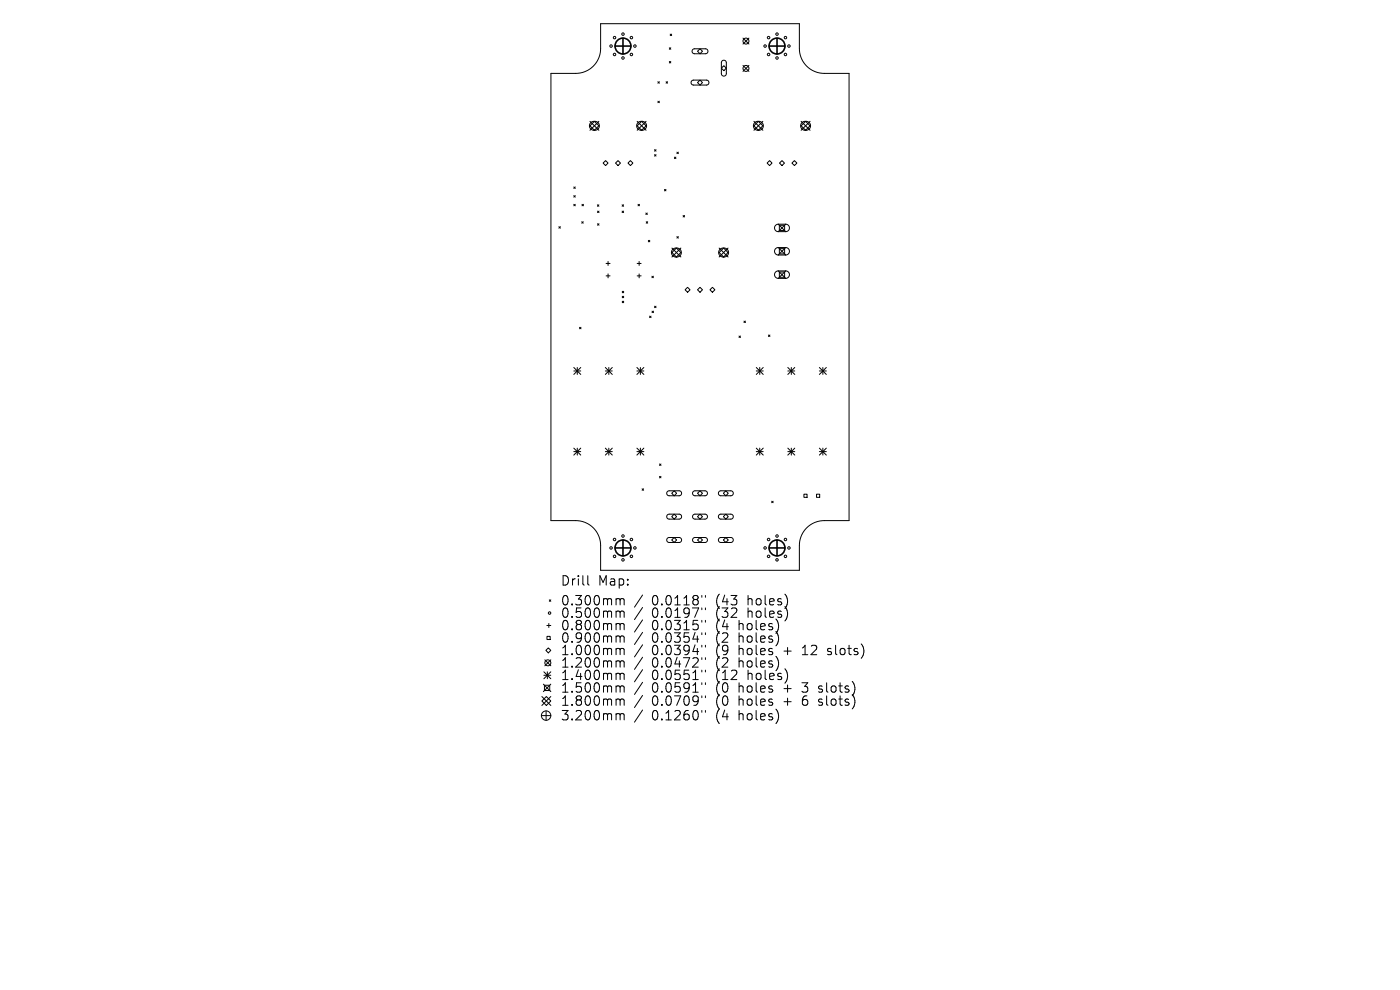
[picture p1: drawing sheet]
<svg xmlns="http://www.w3.org/2000/svg" width="297mm" height="210mm" viewBox="0 0 297 210" stroke-linecap="round" stroke-linejoin="round" font-family="sans-serif">
<defs><g id="words">
<g font-size="2.8">
<text x="118.9" y="124.5">Drill</text>
<text x="126.9" y="124.5">Map:</text>
<text x="118.9" y="128.7">0.300mm</text>
<text x="118.9" y="131.3">0.500mm</text>
<text x="138.3" y="128.7">0.0118&quot;</text>
<text x="138.3" y="131.3">0.0197&quot;</text>
<text x="152" y="128.7">(43</text>
<text x="152" y="131.3">(32</text>
<text x="158.9" y="128.7">holes)</text>
<text x="158.9" y="131.3">holes)</text>
<text x="118.9" y="134">0.800mm</text>
<text x="118.9" y="136.6">0.900mm</text>
<text x="138.3" y="134">0.0315&quot;</text>
<text x="138.3" y="136.6">0.0354&quot;</text>
<text x="152" y="134">(4</text>
<text x="152" y="136.6">(2</text>
<text x="157" y="134">holes)</text>
<text x="157" y="136.6">holes)</text>
<text x="118.9" y="139.3">1.000mm</text>
<text x="118.9" y="141.9">1.200mm</text>
<text x="138.3" y="139.3">0.0394&quot;</text>
<text x="138.3" y="141.9">0.0472&quot;</text>
<text x="152" y="139.3">(9</text>
<text x="152" y="141.9">(2</text>
<text x="157" y="139.3">holes</text>
<text x="157" y="141.9">holes)</text>
<text x="166.7" y="139.3">+</text>
<text x="170.9" y="139.3">12</text>
<text x="176.4" y="139.3">slots)</text>
<text x="118.9" y="144.5">1.400mm</text>
<text x="118.9" y="147.2">1.500mm</text>
<text x="138.3" y="144.5">0.0551&quot;</text>
<text x="138.3" y="147.2">0.0591&quot;</text>
<text x="152" y="144.5">(12</text>
<text x="152" y="147.2">(0</text>
<text x="157" y="147.2">holes</text>
<text x="158.9" y="144.5">holes)</text>
<text x="166.7" y="147.2">+</text>
<text x="170.9" y="147.2">3</text>
<text x="174.5" y="147.2">slots)</text>
<text x="118.9" y="150">1.800mm</text>
<text x="118.9" y="153.1">3.200mm</text>
<text x="138.3" y="150">0.0709&quot;</text>
<text x="138.3" y="153.1">0.1260&quot;</text>
<text x="152" y="150">(0</text>
<text x="152" y="153.1">(4</text>
<text x="157" y="150">holes</text>
<text x="157" y="153.1">holes)</text>
<text x="166.7" y="150">+</text>
<text x="170.9" y="150">6</text>
<text x="174.5" y="150">slots)</text>
</g>
</g></defs>
<g fill="none" stroke="#000" stroke-width=".21">
<path d="M116.9 15.6h5.2a5.3 5.3 0 0 0 5.3-5.3v-5.3h42.2v5.3a5.3 5.3 0 0 0 5.3 5.3h5.2v94.8h-5.2a5.3 5.3 0 0 0-5.3 5.3v5.3h-42.2v-5.3a5.3 5.3 0 0 0-5.3-5.3h-5.2zM139.6 17.3l.3 .3M139.9 17.3l-.3 .3M141.3 17.3l.3 .3M141.6 17.3l-.3 .3M142 10.1l.3 .4M142 13l.3 .4M142.2 7.2l.3 .4M142.3 10.1l-.3 .4M142.3 13l-.3 .4M142.5 7.2l-.3 .4M146.8 17.1l.3-.1h2.8l.4 .2 .1 .4-.1 .3-.3 .1h-2.9l-.5-.3z"/>
<path d="M147 10.5l.3-.1h2.5l.3 .2 .1 .4-.4 .4h-2.5l-.5-.3zM148 17.5l.5-.5 .5 .5-.5 .5zM148.5 10.3l.5 .6-.5 .5-.5-.5zM153 14.5l.6-.6 .5 .6-.5 .5zM153.2 12.9l.5-.1 .4 .4v2.5l-.4 .4h-.4l-.3-.4v-2.4zM157.6 8.1l1.3 1.2M157.6 13.9l1.3 1.2M158.9 8.1l-1.3 1.2M158.9 13.9l-1.3 1.2M121.7 39.7l.3 .3M122 39.7l-.3 .3M125.2 25.7l1.9 1.9"/>
<path d="M125.3 26a1.07 1.07 0 0 1 1.2-.2 1.07 1.07 0 0 1 .7 .9 1.07 1.07 0 0 1-.9 .9 1.07 1.07 0 0 1-1.2-.5v-.6zM126.1 25.7l1 1-1 .9-.9-.9zM127.1 25.7l-1.9 1.9M127.9 34.6l.6-.5 .5 .5-.5 .5zM130.6 34.6l.5-.5 .5 .5-.5 .5zM133.2 34.6l.5-.5 .6 .5-.6 .5zM135.2 26.7l.9-1 1 1-1 .9zM135.2 25.7l1.9 1.9M135.3 26a1.07 1.07 0 0 1 1.2-.2 1.07 1.07 0 0 1 .7 .9 1.07 1.07 0 0 1-.9 .9 1.07 1.07 0 0 1-1.1-.5l-.1-.6zM137.1 25.7l-1.9 1.9M138.9 31.7l.3 .4M138.9 32.8l.3 .3"/>
<path d="M139.2 31.7l-.3 .4M139.2 32.8l-.3 .3M139.6 21.5l.3 .3M139.9 21.5l-.3 .3M143.1 33.3l.3 .3M143.4 33.3l-.3 .3M143.6 32.3l.3 .3M143.9 32.3l-.3 .3M159.9 26.7l1-1 .9 1-.9 .9zM159.9 25.7l1.9 1.9M160.1 26a1.07 1.07 0 0 1 1.1-.2 1.07 1.07 0 0 1 .7 .9 1.07 1.07 0 0 1-.8 .9 1.07 1.07 0 0 1-1.2-.5l-.1-.6zM161.8 25.7l-1.9 1.9"/>
<path d="M162.7 34.6l.6-.5 .5 .5-.5 .5zM165.4 34.6l.5-.5 .5 .5-.5 .5zM168 34.6l.5-.5 .6 .5-.6 .5zM170 26.7l.9-1 .9 1-.9 .9zM170 25.7l1.8 1.9M170.1 26a1.07 1.07 0 0 1 1.2-.2 1.07 1.07 0 0 1 .7 .9 1.07 1.07 0 0 1-.9 .9 1.07 1.07 0 0 1-1.2-.5v-.6zM171.8 25.7l-1.8 1.9M118.6 48.1l.3 .3M118.9 48.1l-.3 .3M121.7 41.5l.3 .3M121.7 43.3l.3 .4M122 41.5l-.3 .3"/>
<path d="M122 43.3l-.3 .4M123.4 47l.3 .3M123.5 43.3l.3 .4M123.7 47l-.3 .3M123.8 43.3l-.3 .4M126.7 43.4l.4 .4M126.8 44.8l.3 .3M126.8 47.5l.3 .3M127.1 43.4l-.4 .4M127.1 44.8l-.3 .3M127.1 47.5l-.3 .3M128.6 55.9h.8"/>
<path d="M128.6 58.5h.8M129 55.5v.8M129 58.1v.8M132 43.4l.3 .4M132 44.8l.3 .3M132.3 43.4l-.3 .4M132.3 44.8l-.3 .3M135.2 55.9h.8M135.2 58.5h.8M135.4 43.3l.3 .4M135.6 55.5v.8M135.6 58.1v.8"/>
<path d="M135.7 43.3l-.3 .4M137 45.2l.3 .3M137.1 47l.3 .3M137.3 45.2l-.3 .3M137.4 47l-.3 .3M137.5 51l.4 .3M137.9 51l-.4 .3M138.3 58.6l.3 .3M138.6 58.6l-.3 .3M141 40.2l.3 .3M141.3 40.2l-.3 .3M142.5 52.6l1.9 1.9"/>
<path d="M142.7 52.9a1.07 1.07 0 0 1 1.1-.3 1.07 1.07 0 0 1 .7 1 1.08 1.08 0 0 1-.7 .9 1.08 1.08 0 0 1-1.2-.4 .95 .95 0 0 1 .1-1.2zM143.5 52.6l.9 1-.9 .9-1-.9zM143.6 50.2l.3 .3M143.9 50.2l-.3 .3M144.4 52.6l-1.9 1.9M144.9 45.7l.3 .3M145.2 45.7l-.3 .3M152.6 53.6l.9-1 1 1-1 .9zM152.6 52.6l1.9 1.9M152.7 52.9a1.07 1.07 0 0 1 1.2-.3 1.07 1.07 0 0 1 .7 1 1.08 1.08 0 0 1-.8 .9 1.08 1.08 0 0 1-1.2-.4 .95 .95 0 0 1 .1-1.2zM154.5 52.6l-1.9 1.9M165.1 47.6l1.6 1.5"/>
<path d="M165.1 49.1h1.6M165.1 47.6h1.6M165.1 52.5l1.6 1.6M165.1 54.1h1.6M165.1 52.5h1.6M165.1 57.5l1.6 1.5M165.1 59h1.6M165.1 57.5h1.6M165.1 47.6a.79 .79 0 0 0-.8 .8 .79 .79 0 0 0 .8 .7M165.1 52.5a.79 .79 0 0 0-.8 .8 .79 .79 0 0 0 .8 .8M165.1 57.5a.79 .79 0 0 0-.8 .8 .79 .79 0 0 0 .8 .7M165.3 47.8h1.2v1.1h-1.2z"/>
<path d="M165.3 52.7h1.2v1.2h-1.2zM165.3 57.7h1.2v1.1h-1.2zM166.7 47.6l-1.6 1.5M166.7 52.5l-1.6 1.6M166.7 57.5l-1.6 1.5M166.7 47.6a.79 .79 0 0 1 .8 .8 .79 .79 0 0 1-.8 .7M166.7 52.5a.79 .79 0 0 1 .8 .8 .79 .79 0 0 1-.8 .8M166.7 57.5a.79 .79 0 0 1 .8 .8 .79 .79 0 0 1-.8 .7M121.7 78l1.5 1.4M121.7 78.7h1.5M122.5 78v1.4M122.9 69.4l.4 .3"/>
<path d="M123.2 78l-1.5 1.4M123.3 69.4l-.4 .3M128.4 78.7h1.5M128.4 78l1.5 1.4M129.2 78v1.4M129.9 78l-1.5 1.4M132 61.8l.3 .3M132 62.8l.3 .4M132 63.9l.3 .3M132.3 61.8l-.3 .3M132.3 62.8l-.3 .4M132.3 63.9l-.3 .3"/>
<path d="M135.1 78.7h1.5M135.1 78l1.5 1.4M135.9 78v1.4M136.6 78l-1.5 1.4M137.8 67.1l.3 .3M138.1 67.1l-.3 .3M138.3 66l.3 .3M138.6 66l-.3 .3M138.9 65l.3 .3M139.2 65l-.3 .3M145.3 61.5l.6-.6 .5 .6-.5 .5zM148 61.5l.5-.6 .5 .6-.5 .5z"/>
<path d="M150.6 61.5l.5-.6 .6 .6-.6 .5zM156.8 71.3l.3 .3M157.1 71.3l-.3 .3M157.8 68.1l.3 .3M158.1 68.1l-.3 .3M160.4 78.7h1.5M160.4 78l1.5 1.4M161.2 78v1.4M161.9 78l-1.5 1.4M163 71.1l.3 .3M163.3 71.1l-.3 .3M167.1 78.7h1.5"/>
<path d="M167.1 78l1.5 1.4M167.9 78v1.4M168.6 78l-1.5 1.4M173.8 78.7h1.5M173.8 78l1.5 1.4M174.6 78v1.4M175.3 78l-1.5 1.4M121.7 95.1l1.5 1.4M121.7 95.8h1.5M122.5 95.1v1.4M123.2 95.1l-1.5 1.4M128.4 95.8h1.5"/>
<path d="M128.4 95.1l1.5 1.4M129.2 95.1v1.4M129.9 95.1l-1.5 1.4M135.1 95.8h1.5M135.1 95.1l1.5 1.4M135.9 95.1v1.4M136.6 95.1l-1.5 1.4M139.9 98.4l.3 .3M140.2 98.4l-.3 .3M160.4 95.8h1.5M160.4 95.1l1.5 1.4M161.2 95.1v1.4"/>
<path d="M161.9 95.1l-1.5 1.4M167.1 95.8h1.5M167.1 95.1l1.5 1.4M167.9 95.1v1.4M168.6 95.1l-1.5 1.4M173.8 95.8h1.5M173.8 95.1l1.5 1.4M174.6 95.1v1.4M175.3 95.1l-1.5 1.4M136.2 103.7l.3 .3M136.5 103.7l-.3 .3M139.9 101.1l.3 .3"/>
<path d="M140.2 101.1l-.3 .3M141.6 104.3l.3-.2h2.3l.3 .2 .1 .4-.4 .5h-2.3l-.4-.4zM141.6 109.2l.3-.1h2.3l.3 .2 .1 .4-.4 .4h-2.3l-.4-.3zM141.6 114.2l.3-.2h2.3l.3 .2 .1 .4-.4 .5h-2.3l-.4-.4zM142.5 104.6l.5-.5 .5 .5-.5 .6zM142.5 109.6l.5-.5 .5 .5-.5 .5zM143 114l.5 .5-.5 .6-.5-.6zM147.1 104.3l.3-.2h2.2l.4 .2 .1 .4-.5 .5h-2.2l-.4-.4zM147.1 109.2l.3-.1h2.2l.4 .2 .1 .4-.5 .4h-2.2l-.4-.3zM147.1 114.2l.3-.2h2.2l.4 .2 .1 .4-.5 .5h-2.2l-.4-.4zM148 109.6l.5-.5 .5 .5-.5 .5zM148.5 104.1l.5 .5-.5 .6-.5-.6z"/>
<path d="M148.5 114l.5 .5-.5 .6-.5-.6zM152.6 104.3l.3-.2h2.2l.4 .2 .1 .4-.5 .5h-2.3l-.4-.4zM152.6 109.2l.3-.1h2.2l.4 .2 .1 .4-.5 .4h-2.3l-.4-.3zM152.6 114.2l.3-.2h2.2l.4 .2 .1 .4-.5 .5h-2.3l-.4-.4zM153.5 104.6l.5-.5 .5 .5-.5 .6zM153.5 109.6l.5-.5 .5 .5-.5 .5zM154 114l.5 .5-.5 .6-.5-.6zM163.7 106.3l.3 .3M164 106.3l-.3 .3M170.5 104.8h.7v.7h-.7zM173.2 104.8h.7v.7h-.7zM115.6 140l1.3 1.2"/>
<path d="M116 132.7h.9M116 135h.7v.7h-.7zM116.3 137.4l.6 .6-.6 .5-.5-.5zM116.4 132.3v.8M116.5 127.2l.4 .4M116.9 127.2l-.4 .4M116.9 140l-1.3 1.2M124.7 122.1v1.7l.3 .3M131 127h.3l.3 .3M131 129.6h.3l.3 .3M131 132.3h.3l.3 .3M131 134.9l.5 .1 .1 .2"/>
<path d="M131 137.5h.3l.3 .3M131.6 127.3l.2-.3 .5 .1 .1 1.2M131.6 127.3v1M131.6 129.9v1.1M131.6 132.6v1M131.6 135.2v1M131.6 137.8v1.1M131.6 129.9l.2-.3 .5 .1 .1 1.3M131.6 132.6l.2-.3 .5 .1 .1 1.2M131.6 135.2l.2-.3 .5 .1 .1 1.2M131.6 137.8l.2-.3 .5 .1 .1 1.3M136.3 126.2l-1.7 2.6"/>
<path d="M136.3 128.9l-1.7 2.5M136.3 131.5l-1.7 2.6M136.3 134.1l-1.7 2.6M136.3 136.8l-1.7 2.6M136.3 139.4l-1.7 2.6M148.9 126.3v.4M148.9 129v.3M148.9 131.6v.4M148.9 134.2v.4M148.9 136.9v.4M148.9 139.5v.4M149.6 126.3v.4"/>
<path d="M149.6 129v.3M149.6 131.6v.4M149.6 134.2v.4M149.6 136.9v.4M149.6 139.5v.4M175.6 138.8l.1 .1M175.6 137.6v.5M114.9 151.8h2M115 148.7l.9-.9 1 .9-1 .9zM115 147.8l1.9 1.8M115.3 145.1l1.6 1.6M115.4 142.5l1.5 1.5"/>
<path d="M115.4 143.2h1.5M115.5 145.4h1.1v1.1h-1.1zM115.9 150.8v2M116.1 142.5v1.5M116.9 142.5l-1.5 1.5M116.9 145.1l-1.6 1.6M116.9 147.8l-1.9 1.8M131 140.2l.5 .1 .1 .2M131 142.8h.3l.3 .3M131 145.5l.5 .1 .1 .2M131 148.3l.5 .1 .1 .2M131 151.4h.3l.3 .3"/>
<path d="M131.6 140.5v1M131.6 143.1v1.1M131.6 145.8v1M131.6 148.6v1M131.6 151.7v1M131.6 140.5l.2-.3 .5 .1 .1 1.2M131.6 143.1l.2-.3 .5 .1 .1 1.3M131.6 145.8l.2-.3 .5 .1 .1 1.2M131.6 148.6l.2-.3 .5 .1 .1 1.2M131.6 151.7l.2-.3 .5 .1 .1 1.2M136.3 142.1l-1.7 2.5M136.3 144.7l-1.7 2.6"/>
<path d="M136.3 147.5l-1.7 2.6M136.3 150.6l-1.7 2.6M148.9 142.2v.3M148.9 144.8v.4M148.9 147.6v.4M148.9 150.7v.4M149.6 142.2v.3M149.6 144.8v.4M149.6 147.6v.4M149.6 150.7v.4M173.6 146.7l.2 .1M173.6 149.5l.2 .1"/>
<path d="M173.7 145.6v.5M173.7 148.4v.5"/>
<circle cx="129.6" cy="9.8" r=".26"/>
<circle cx="130.4" cy="11.6" r=".26"/>
<circle cx="130.4" cy="8" r=".26"/>
<circle cx="132.2" cy="7.2" r=".26"/>
<circle cx="132.2" cy="12.3" r=".26"/>
<circle cx="134" cy="11.6" r=".26"/>
<circle cx="134" cy="8" r=".26"/>
<circle cx="134.7" cy="9.8" r=".26"/>
<circle cx="158.3" cy="14.5" r=".63"/>
<circle cx="158.3" cy="8.7" r=".63"/>
<circle cx="162.3" cy="9.8" r=".26"/>
<circle cx="163.1" cy="11.6" r=".26"/>
<circle cx="163.1" cy="8" r=".26"/>
<circle cx="164.8" cy="12.3" r=".26"/>
<circle cx="164.8" cy="7.2" r=".26"/>
<circle cx="166.6" cy="11.6" r=".26"/>
<circle cx="166.6" cy="8" r=".26"/>
<circle cx="167.4" cy="9.8" r=".26"/>
<circle cx="129.6" cy="116.2" r=".26"/>
<circle cx="130.4" cy="114.4" r=".26"/>
<circle cx="130.4" cy="118" r=".26"/>
<circle cx="132.2" cy="113.7" r=".26"/>
<circle cx="132.2" cy="118.8" r=".26"/>
<circle cx="134" cy="114.4" r=".26"/>
<circle cx="134" cy="118" r=".26"/>
<circle cx="134.7" cy="116.2" r=".26"/>
<circle cx="162.3" cy="116.2" r=".26"/>
<circle cx="163.1" cy="114.4" r=".26"/>
<circle cx="163.1" cy="118" r=".26"/>
<circle cx="164.8" cy="113.7" r=".26"/>
<circle cx="164.8" cy="118.8" r=".26"/>
<circle cx="166.6" cy="114.4" r=".26"/>
<circle cx="166.6" cy="118" r=".26"/>
<circle cx="167.4" cy="116.2" r=".26"/>
<circle cx="116.6" cy="130" r=".26"/>
<circle cx="115.9" cy="151.8" r="1"/>
<circle cx="116.2" cy="140.6" r=".63"/>
</g>
<g fill="none" stroke="#000" stroke-width=".34">
<path d="M130.5 9.8h3.3M132.2 8.1v3.4M163.2 9.8h3.3M164.8 8.1v3.4M130.5 116.2h3.3M132.2 114.5v3.4M163.2 116.2h3.3M164.8 114.5v3.4"/>
<circle cx="132.2" cy="9.8" r="1.69"/>
<circle cx="164.8" cy="9.8" r="1.69"/>
<circle cx="132.2" cy="116.2" r="1.69"/>
<circle cx="164.8" cy="116.2" r="1.69"/>
</g>
<use href="#words"/>
</svg>
